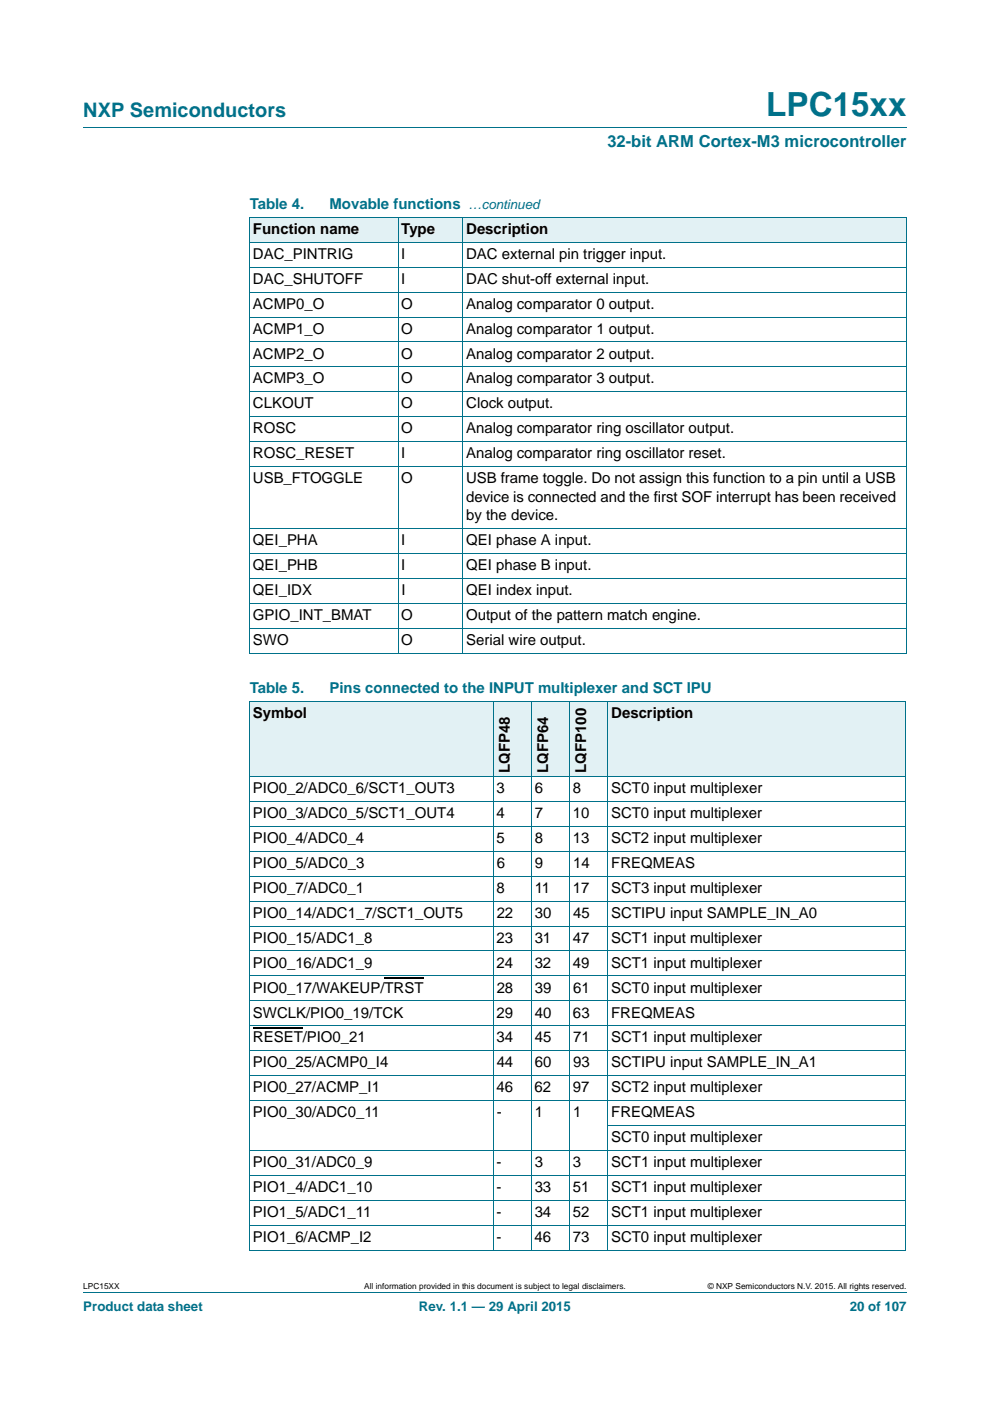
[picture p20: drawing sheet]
<svg xmlns="http://www.w3.org/2000/svg" width="210mm" height="297mm" viewBox="0 0 210 297" stroke-linecap="round" stroke-linejoin="round" font-family="sans-serif">
<defs><g id="words">
<text font-size="7" fill="#00718a" x="162.5" y="24.6">LPC15xx</text>
<text font-size="4.2" fill="#00718a" x="17.7" y="24.9">NXP Semiconductors</text>
<text font-size="3.5" fill="#00718a" x="128.8" y="31.1">32-bit ARM Cortex-M3 microcontroller</text>
<g font-size="3.2" fill="#00718a">
<text x="53" y="44.3">Table 4.</text>
<text x="69.9" y="44.3">Movable functions</text>
<text x="53" y="146.9">Table 5.</text>
<text x="69.9" y="146.9">Pins connected to the INPUT multiplexer and SCT IPU</text>
</g>
<g font-size="3.2">
<text x="53.7" y="49.6">Function name</text>
<text x="85.1" y="49.6">Type</text>
<text x="98.9" y="49.6">Description</text>
<text x="53.7" y="54.8">DAC_PINTRIG</text>
<text x="85.1" y="54.8">I</text>
<text x="98.9" y="54.8">DAC external pin trigger input.</text>
<text x="53.7" y="60.1">DAC_SHUTOFF</text>
<text x="53.7" y="65.4">ACMP0_O</text>
<text x="85.1" y="65.4">O</text>
<text x="85.1" y="60.1">I</text>
<text x="98.9" y="65.4">Analog comparator 0 output.</text>
<text x="98.9" y="60.1">DAC shut-off external input.</text>
<text x="53.7" y="70.7">ACMP1_O</text>
<text x="85.1" y="70.7">O</text>
<text x="98.9" y="70.7">Analog comparator 1 output.</text>
<text x="53.7" y="76">ACMP2_O</text>
<text x="85.1" y="76">O</text>
<text x="98.9" y="76">Analog comparator 2 output.</text>
<text x="53.7" y="81.3">ACMP3_O</text>
<text x="85.1" y="81.3">O</text>
<text x="98.9" y="81.3">Analog comparator 3 output.</text>
<text x="53.7" y="86.6">CLKOUT</text>
<text x="85.1" y="86.6">O</text>
<text x="98.9" y="86.6">Clock output.</text>
<text x="53.7" y="91.9">ROSC</text>
<text x="85.1" y="91.9">O</text>
<text x="98.9" y="91.9">Analog comparator ring oscillator output.</text>
<text x="53.7" y="97.2">ROSC_RESET</text>
<text x="85.1" y="97.2">I</text>
<text x="98.9" y="97.2">Analog comparator ring oscillator reset.</text>
<text x="53.7" y="102.5">USB_FTOGGLE</text>
<text x="85.1" y="102.5">O</text>
<text x="98.9" y="102.5">USB frame toggle. Do not assign this function to a pin until a USB</text>
<text x="98.9" y="106.4">device is connected and the first SOF interrupt has been received</text>
<text x="98.9" y="110.2">by the device.</text>
<text x="53.7" y="115.5">QEI_PHA</text>
<text x="85.1" y="115.5">I</text>
<text x="98.9" y="115.5">QEI phase A input.</text>
<text x="53.7" y="120.8">QEI_PHB</text>
<text x="85.1" y="120.8">I</text>
<text x="98.9" y="120.8">QEI phase B input.</text>
<text x="53.7" y="126.1">QEI_IDX</text>
<text x="53.7" y="131.4">GPIO_INT_BMAT</text>
<text x="85.1" y="131.4">O</text>
<text x="85.1" y="126.1">I</text>
<text x="98.9" y="131.4">Output of the pattern match engine.</text>
<text x="98.9" y="126.1">QEI index input.</text>
<text x="53.7" y="136.7">SWO</text>
<text x="85.1" y="136.7">O</text>
<text x="98.9" y="136.7">Serial wire output.</text>
<text x="53.7" y="152.2">Symbol</text>
<text x="129.6" y="152.2">Description</text>
<text x="108.2" y="163.9" transform="rotate(-90 108.2 163.9)">LQFP48</text>
<text x="116.3" y="163.9" transform="rotate(-90 116.3 163.9)">LQFP64</text>
<text x="124.4" y="163.9" transform="rotate(-90 124.4 163.9)">LQFP100</text>
<text x="53.7" y="168.1">PIO0_2/ADC0_6/SCT1_OUT3</text>
<text x="53.7" y="173.4">PIO0_3/ADC0_5/SCT1_OUT4</text>
<text x="105.3" y="173.4">4</text>
<text x="105.3" y="168.1">3</text>
<text x="113.4" y="173.4">7</text>
<text x="113.4" y="168.1">6</text>
<text x="121.5" y="173.4">10</text>
<text x="121.5" y="168.1">8</text>
<text x="129.6" y="173.4">SCT0 input multiplexer</text>
<text x="129.6" y="168.1">SCT0 input multiplexer</text>
<text x="53.7" y="178.7">PIO0_4/ADC0_4</text>
<text x="105.3" y="178.7">5</text>
<text x="113.4" y="178.7">8</text>
<text x="121.5" y="178.7">13</text>
<text x="129.6" y="178.7">SCT2 input multiplexer</text>
<text x="53.7" y="184">PIO0_5/ADC0_3</text>
<text x="105.4" y="184">6</text>
<text x="113.5" y="184">9</text>
<text x="121.6" y="184">14</text>
<text x="129.7" y="184">FREQMEAS</text>
<text x="53.7" y="189.3">PIO0_7/ADC0_1</text>
<text x="105.3" y="189.3">8</text>
<text x="113.4" y="189.3">11</text>
<text x="121.5" y="189.3">17</text>
<text x="129.6" y="189.3">SCT3 input multiplexer</text>
<text x="53.7" y="194.6">PIO0_14/ADC1_7/SCT1_OUT5</text>
<text x="105.4" y="194.6">22</text>
<text x="113.4" y="194.6">30</text>
<text x="121.5" y="194.6">45</text>
<text x="129.6" y="194.6">SCTIPU input SAMPLE_IN_A0</text>
<text x="53.7" y="199.9">PIO0_15/ADC1_8</text>
<text x="105.3" y="199.9">23</text>
<text x="113.4" y="199.9">31</text>
<text x="121.5" y="199.9">47</text>
<text x="129.6" y="199.9">SCT1 input multiplexer</text>
<text x="53.7" y="205.2">PIO0_16/ADC1_9</text>
<text x="105.3" y="205.2">24</text>
<text x="113.4" y="205.2">32</text>
<text x="121.5" y="205.2">49</text>
<text x="129.6" y="205.2">SCT1 input multiplexer</text>
<text x="53.7" y="215.7">SWCLK/PIO0_19/TCK</text>
<text x="53.7" y="210.4">PIO0_17/WAKEUP/TRST</text>
<text x="105.3" y="215.7">29</text>
<text x="105.3" y="210.4">28</text>
<text x="113.4" y="215.7">40</text>
<text x="113.4" y="210.4">39</text>
<text x="121.5" y="215.7">63</text>
<text x="121.5" y="210.4">61</text>
<text x="129.6" y="215.7">FREQMEAS</text>
<text x="129.6" y="210.4">SCT0 input multiplexer</text>
<text x="53.7" y="221">RESET/PIO0_21</text>
<text x="105.3" y="221">34</text>
<text x="113.4" y="221">45</text>
<text x="121.5" y="221">71</text>
<text x="129.6" y="221">SCT1 input multiplexer</text>
<text x="53.7" y="226.3">PIO0_25/ACMP0_I4</text>
<text x="105.3" y="226.3">44</text>
<text x="113.4" y="226.3">60</text>
<text x="121.5" y="226.3">93</text>
<text x="129.6" y="226.3">SCTIPU input SAMPLE_IN_A1</text>
<text x="53.7" y="231.6">PIO0_27/ACMP_I1</text>
<text x="105.3" y="231.6">46</text>
<text x="113.4" y="231.6">62</text>
<text x="121.5" y="231.6">97</text>
<text x="129.6" y="231.6">SCT2 input multiplexer</text>
<text x="53.7" y="236.9">PIO0_30/ADC0_11</text>
<text x="105.4" y="236.9">-</text>
<text x="113.4" y="236.9">1</text>
<text x="121.5" y="236.9">1</text>
<text x="129.7" y="236.9">FREQMEAS</text>
<text x="129.6" y="242.2">SCT0 input multiplexer</text>
<text x="53.7" y="247.5">PIO0_31/ADC0_9</text>
<text x="105.3" y="247.5">-</text>
<text x="113.4" y="247.5">3</text>
<text x="121.5" y="247.5">3</text>
<text x="129.6" y="247.5">SCT1 input multiplexer</text>
<text x="53.7" y="252.8">PIO1_4/ADC1_10</text>
<text x="105.3" y="252.8">-</text>
<text x="113.4" y="252.8">33</text>
<text x="121.5" y="252.8">51</text>
<text x="129.6" y="252.8">SCT1 input multiplexer</text>
<text x="53.7" y="258.1">PIO1_5/ADC1_11</text>
<text x="53.7" y="263.4">PIO1_6/ACMP_I2</text>
<text x="105.3" y="263.4">-</text>
<text x="105.3" y="258.1">-</text>
<text x="113.4" y="263.4">46</text>
<text x="113.4" y="258.1">34</text>
<text x="121.5" y="263.4">73</text>
<text x="121.5" y="258.1">52</text>
<text x="129.6" y="263.4">SCT0 input multiplexer</text>
<text x="129.6" y="258.1">SCT1 input multiplexer</text>
</g>
<g font-size="2.8" fill="#00718a">
<text x="99.4" y="44.3">…continued</text>
<text x="17.7" y="277.9">Product data sheet</text>
<text x="88.9" y="277.9">Rev. 1.1 — 29 April 2015</text>
<text x="180.2" y="277.9">20 of 107</text>
</g>
<g font-size="1.8">
<text x="17.7" y="273.3">LPC15XX</text>
<text x="77.2" y="273.3">All information provided in this document is subject to legal disclaimers.</text>
<text x="150.1" y="273.3">© NXP Semiconductors N.V. 2015. All rights reserved.</text>
</g>
</g></defs>
<path d="M17.7 27h174.6M17.7 273.9h174.6" fill="none" stroke="#00718a" stroke-width=".21"/>
<g fill="#e2f1f4">
<path d="M53 148.7h51.6v15.9h-51.6z"/>
<path d="M104.6 148.7h8.1v15.9h-8.1z"/>
<path d="M112.7 148.7h8.1v15.9h-8.1z"/>
<path d="M120.8 148.7h8.1v15.9h-8.1z"/>
<path d="M128.9 148.7h63.2v15.9h-63.2z"/>
</g>
<path d="M53.7 218h10.5M81.6 207.4h8.2" fill="none" stroke="#000" stroke-width=".23"/>
<g fill="#e2f1f4">
<path d="M53 46h31.4v5.3h-31.4z"/>
<path d="M84.4 46h13.8v5.3h-13.8z"/>
<path d="M98.2 46h94.1v5.3h-94.1z"/>
</g>
<g fill="none" stroke="#00718a" stroke-width=".21">
<path d="M52.9 46h139.4M52.9 51.3h139.4M52.9 56.6h139.4M53 46.1v92.3M84.4 46v92.5M98.2 46v92.5M192.3 46.1v92.3l-139.4 .1M52.9 61.9h139.4M52.9 67.2h139.4M52.9 72.5h139.4M52.9 77.8h139.4M52.9 83.1h139.4"/>
<path d="M52.9 88.4h139.4M52.9 93.7h139.4M52.9 99h139.4M52.9 112h139.4M52.9 117.3h139.4M52.9 122.6h139.4M52.9 127.9h139.4M52.9 133.2h139.4M52.9 148.7h139.2M53 148.7v116.4M104.6 148.7v116.5M112.7 148.7v116.5"/>
<path d="M120.9 148.7v116.5M128.9 148.7v116.5M192.1 148.7v116.4M52.9 164.6h139.2M52.9 169.9h139.2M52.9 175.2h139.2M52.9 180.5h139.2M52.9 185.7h139.2M52.9 191h139.2M52.9 196.3h139.2M52.9 201.6h139.2M52.9 206.9h139.2"/>
<path d="M52.9 212.2h139.2M52.9 217.5h139.2M52.9 222.8h139.2M52.9 228.1h139.2M52.9 233.4h139.2M128.9 238.7h63.2M52.9 244h139.2M52.9 249.2h139.2M52.9 254.5h139.2M52.9 259.8h139.2M52.9 265.1h139.2"/>
</g>
<use href="#words"/>
</svg>
